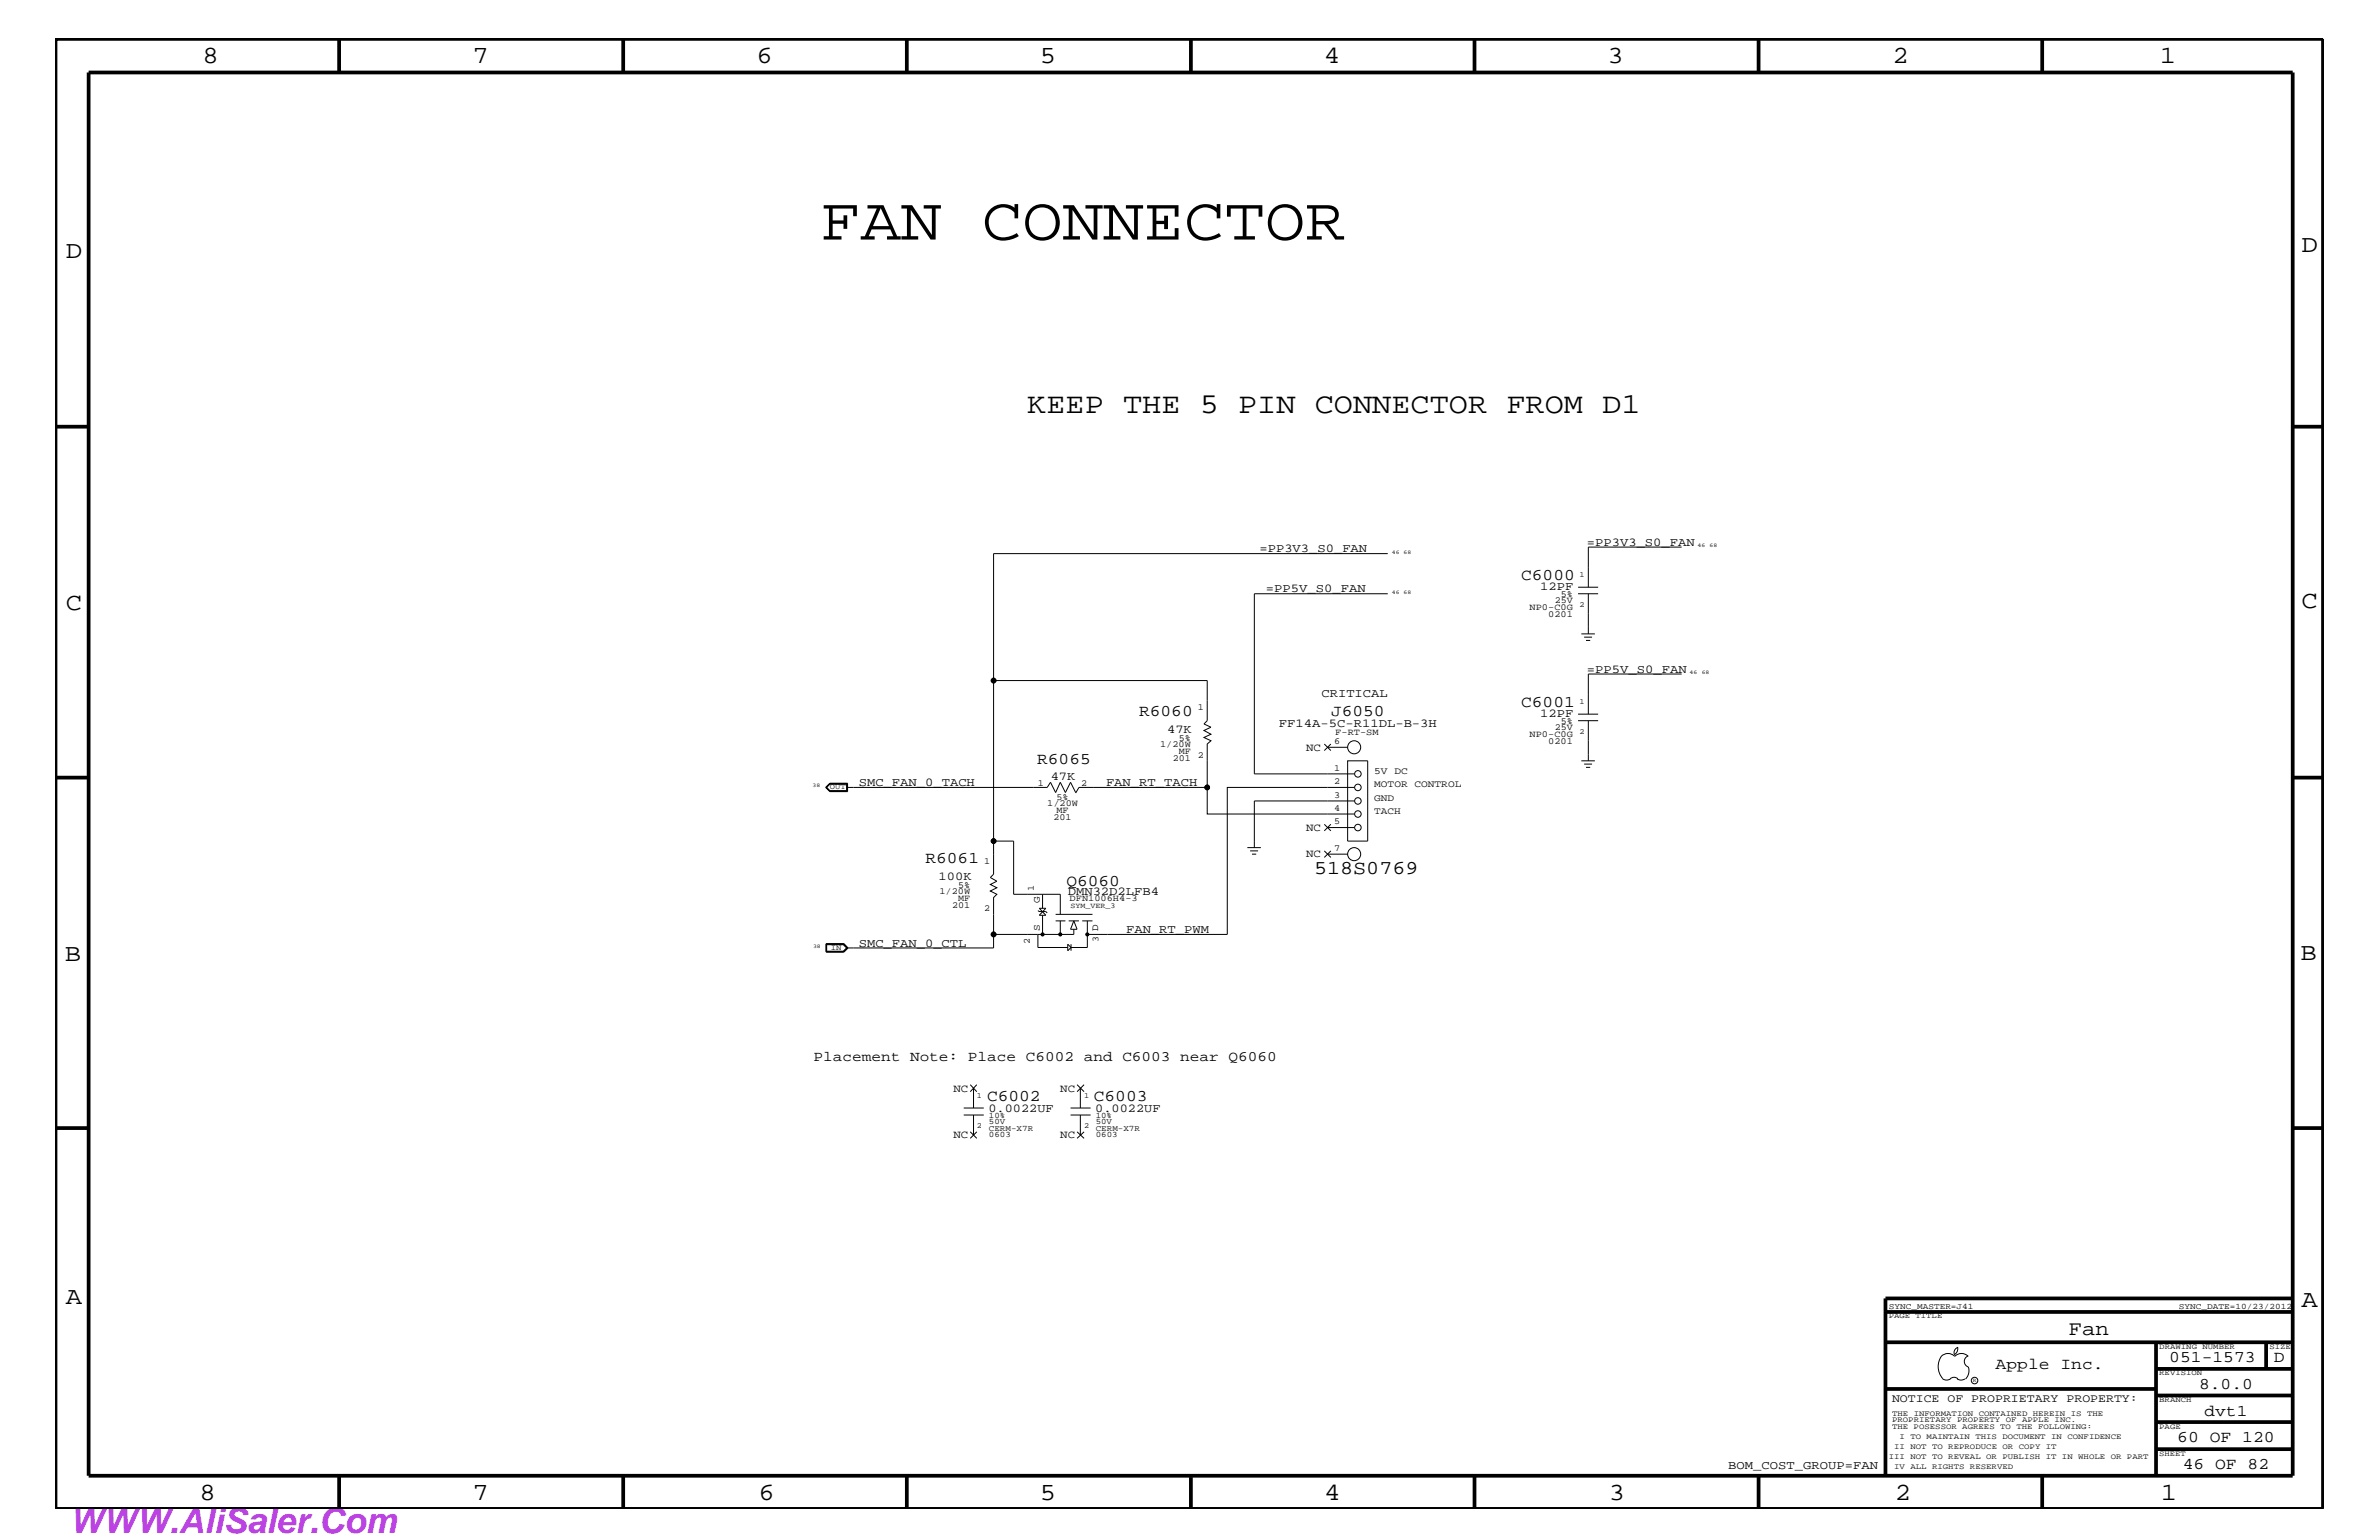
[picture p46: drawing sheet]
<svg xmlns="http://www.w3.org/2000/svg" width="432mm" height="279mm" viewBox="0 0 432 279" stroke-linecap="round" stroke-linejoin="round" font-family="sans-serif">
<defs><g id="words">
<text font-size="11.1" x="148.8" y="43.5">FAN CONNECTOR</text>
<text font-size="6.3" fill="#bd42e3" x="12.7" y="278.1">WWW.AliSaler.Com</text>
<text font-size="5.2" x="186.4" y="75">KEEP THE 5 PIN CONNECTOR FROM D1</text>
<g font-size="4.5">
<text x="36.7" y="11.5">8</text>
<text x="85.8" y="11.5">7</text>
<text x="137.3" y="11.5">6</text>
<text x="188.7" y="11.5">5</text>
<text x="240.3" y="11.5">4</text>
<text x="291.8" y="11.5">3</text>
<text x="343.5" y="11.5">2</text>
<text x="392" y="11.5">1</text>
<text x="11.9" y="46.8">D</text>
<text x="417.7" y="45.7">D</text>
<text x="11.9" y="110.6">C</text>
<text x="417.7" y="110.4">C</text>
<text x="11.8" y="174.3">B</text>
<text x="417.6" y="174.2">B</text>
<text x="11.9" y="236.7">A</text>
<text x="417.7" y="237.1">A</text>
<text x="36.2" y="272.1">8</text>
<text x="85.8" y="272.1">7</text>
<text x="137.7" y="272.1">6</text>
<text x="188.7" y="272.1">5</text>
<text x="240.4" y="272.1">4</text>
<text x="292" y="272.1">3</text>
<text x="343.9" y="272.1">2</text>
<text x="392.2" y="272.1">1</text>
</g>
<text font-size="3.7" x="375.5" y="242.3">Fan</text>
<text font-size="3.6" x="238.5" y="158.6">518S0769</text>
<g font-size="3">
<text x="276.1" y="105.3">C6000</text>
<text x="206.8" y="130">R6060</text>
<text x="241.6" y="130">J6050</text>
<text x="276.1" y="128.3">C6001</text>
<text x="188.3" y="138.6">R6065</text>
<text x="168" y="156.7">R6061</text>
<text x="193.5" y="160.8">Q6060</text>
<text x="179.2" y="199.8">C6002</text>
<text x="198.5" y="199.8">C6003</text>
<text x="362.2" y="248.4">Apple Inc.</text>
<text x="393.7" y="247.1">051-1573</text>
<text x="399.2" y="252">8.0.0</text>
<text x="412.7" y="247.1">D</text>
<text x="400.1" y="256.8">dvt1</text>
<text x="395.2" y="261.6">60 OF 120</text>
<text x="396.2" y="266.6">46 OF 82</text>
</g>
<text font-size="2.6" x="147.7" y="192.6">Placement Note: Place C6002 and C6003 near Q6060</text>
<g font-size="2.2">
<text x="228.6" y="100.2">=PP3V3_S0_FAN</text>
<text x="288" y="99">=PP3V3_S0_FAN</text>
<text x="229.8" y="107.5">=PP5V_S0_FAN</text>
<text x="279.6" y="107.1">12PF</text>
<text x="288" y="122">=PP5V_S0_FAN</text>
<text x="232.1" y="131.9">FF14A-5C-R11DL-B-3H</text>
<text x="239.9" y="126.4">CRITICAL</text>
<text x="279.6" y="130.2">12PF</text>
<text x="211.8" y="133">47K</text>
<text x="155.9" y="142.6">SMC_FAN_0_TACH</text>
<text x="190.7" y="141.5">47K</text>
<text x="200.7" y="142.6">FAN_RT_TACH</text>
<text x="170.3" y="159.7">100K</text>
<text x="193.8" y="162.4">DMN32D2LFB4</text>
<text x="155.9" y="171.7">SMC_FAN_0_CTL</text>
<text x="204.4" y="169.3">FAN_RT_PWM</text>
<text x="179.4" y="201.7">0.0022UF</text>
<text x="198.8" y="201.7">0.0022UF</text>
<text x="313.7" y="266.6">BOM_COST_GROUP=FAN</text>
</g>
<text font-size="2.1" x="343.4" y="254.4">NOTICE OF PROPRIETARY PROPERTY:</text>
<g font-size="2">
<text x="237.1" y="136.2">NC</text>
<text x="237.1" y="155.6">NC</text>
<text x="237.1" y="150.7">NC</text>
<text x="173.1" y="198.1">NC</text>
<text x="192.4" y="198.1">NC</text>
<text x="173.1" y="206.5">NC</text>
<text x="192.4" y="206.5">NC</text>
</g>
<g font-size="1.8">
<text x="249.4" y="142.9">MOTOR CONTROL</text>
<text x="249.4" y="140.4">5V DC</text>
<text x="249.4" y="145.3">GND</text>
<text x="249.4" y="147.7">TACH</text>
<text x="188.7" y="163.9" transform="rotate(-90 188.7 163.9)">G</text>
<text x="188.7" y="168.9" transform="rotate(-90 188.7 168.9)">S</text>
<text x="199.3" y="168.9" transform="rotate(-90 199.3 168.9)">D</text>
</g>
<g font-size="1.7">
<text x="277.6" y="110.6">NP0-C0G</text>
<text x="281" y="111.9">0201</text>
<text x="282.2" y="109.4">25V</text>
<text x="283.3" y="108.3">5%</text>
<text x="217.4" y="128.9">1</text>
<text x="283.3" y="131.3">5%</text>
<text x="210.6" y="135.6">1/20W</text>
<text x="214" y="134.4">5%</text>
<text x="214" y="136.8">MF</text>
<text x="217.4" y="137.4">2</text>
<text x="242.1" y="135">6</text>
<text x="242.4" y="133.3">F-RT-SM</text>
<text x="277.6" y="133.6">NP0-C0G</text>
<text x="281" y="134.9">0201</text>
<text x="282.2" y="132.4">25V</text>
<text x="188.4" y="142.5">1</text>
<text x="196.3" y="142.5">2</text>
<text x="212.9" y="138">201</text>
<text x="242.1" y="139.8">1</text>
<text x="242.1" y="142.3">2</text>
<text x="190.1" y="146.2">1/20W</text>
<text x="191.2" y="148.7">201</text>
<text x="191.8" y="145.1">5%</text>
<text x="191.8" y="147.5">MF</text>
<text x="242.1" y="144.7">3</text>
<text x="242.1" y="147.1">4</text>
<text x="242.1" y="149.5">5</text>
<text x="242.1" y="154.4">7</text>
<text x="173.9" y="161.1">5%</text>
<text x="178.6" y="156.8">1</text>
<text x="187.6" y="161.7" transform="rotate(-90 187.6 161.7)">1</text>
<text x="170.5" y="162.2">1/20W</text>
<text x="172.8" y="164.7">201</text>
<text x="173.9" y="163.5">MF</text>
<text x="178.6" y="165.3">2</text>
<text x="194.1" y="163.5">DFN1006H4-3</text>
<text x="186.9" y="171.2" transform="rotate(-90 186.9 171.2)">2</text>
<text x="199.4" y="171" transform="rotate(-90 199.4 171)">3</text>
</g>
<g font-size="1.5">
<text x="179.5" y="202.9">10%</text>
<text x="179.5" y="204">50V</text>
<text x="198.9" y="202.9">10%</text>
<text x="198.9" y="204">50V</text>
<text x="179.5" y="206.4">0603</text>
<text x="179.5" y="205.2">CERM-X7R</text>
<text x="198.9" y="205.2">CERM-X7R</text>
<text x="198.9" y="206.4">0603</text>
<text x="342.8" y="237.4">SYNC_MASTER=J41</text>
<text x="395.5" y="237.4">SYNC_DATE=10/23/2012</text>
</g>
<g font-size="1.4">
<text x="286.7" y="104.7">1</text>
<text x="286.7" y="110.2">2</text>
<text x="286.7" y="127.7">1</text>
<text x="286.7" y="133.2">2</text>
<text x="150.6" y="143.2">OUT</text>
<text x="194.3" y="164.7">SYM_VER_3</text>
<text x="150.8" y="172.3">IN</text>
<text x="177.3" y="199.2">1</text>
<text x="196.8" y="199.2">1</text>
<text x="177.3" y="204.7">2</text>
<text x="196.8" y="204.7">2</text>
<text x="342.8" y="239.2">PAGE TITLE</text>
<text x="391.9" y="244.7">DRAWING NUMBER</text>
<text x="411.9" y="244.7">SIZE</text>
<text x="391.9" y="249.5">REVISION</text>
<text x="343.4" y="256.8">THE INFORMATION CONTAINED HEREIN IS THE</text>
<text x="391.9" y="254.4">BRANCH</text>
<text x="343.4" y="258">PROPRIETARY PROPERTY OF APPLE INC.</text>
<text x="343.4" y="259.3">THE POSESSOR AGREES TO THE FOLLOWING:</text>
<text x="343.8" y="262.9">II NOT TO REPRODUCE OR COPY IT</text>
<text x="344.8" y="261.1">I TO MAINTAIN THIS DOCUMENT IN CONFIDENCE</text>
<text x="391.9" y="259.3">PAGE</text>
<text x="342.8" y="264.7">III NOT TO REVEAL OR PUBLISH IT IN WHOLE OR PART</text>
<text x="343.8" y="266.6">IV ALL RIGHTS RESERVED</text>
<text x="391.9" y="264.1">SHEET</text>
</g>
<g font-size="1">
<text x="252.6" y="100.4">46 68</text>
<text x="308.1" y="99.3">46</text>
<text x="310.3" y="99.3">68</text>
<text x="252.6" y="107.7">46 68</text>
<text x="306.7" y="122.3">46</text>
<text x="308.9" y="122.3">68</text>
<text x="147.5" y="142.9">38</text>
<text x="147.6" y="172">38</text>
<text x="358.1" y="250.7">R</text>
</g>
</g></defs>
<g fill="none" stroke="#000" stroke-width=".18">
<path d="M305.2 99.3h-16.9v7.2M251.9 107.7h-24.2v32.7h18.1M251.9 100.4h-71.6v52.2M286.4 107.7h3.7M286.4 106.5h3.7M287 115h2.5M287.5 115.6h1.5M287.9 116.2h.7M288.3 107.7v7.3M180.3 123.5h38.8v7.3l-.6 .5 1.3 .6-1.3 .6 1.3 .7-1.3 .6 1.3 .6-.7 .6v12.7h26.7M240.4 135l1.2 1.2M241 135.6h3.6"/>
<path d="M241.6 135l-1.2 1.2M244.6 138h3.6v14.6h-3.6zM286.4 130.8h3.7M286.4 129.6h3.7M287 138h2.5M287.5 138.6h1.5M287.9 139.2h.7M288.3 130.8v7.2M305.2 122.3h-16.9v7.3M149.9 142.9l.7-.7h3.2v1.3h-3.2zM150 142.9l.6-.6h3.1v1.2h-3.1zM150.6 142.1h3.2v1.5h-3.2l-.7-.7z"/>
<path d="M153.7 142.9h36.4l.6-1 .9 1.9 .8-1.9 1 1.9 .9-1.9 .9 1.9M219.1 142.9h-23.3l-.6 1M226.4 153.8h2.5M226.9 154.4h1.4M227.2 155h.8M240.4 154.4l1.2 1.2M240.4 149.5l1.2 1.2M241 155h3.6M241 150.1h4.8M241.6 154.4l-1.2 1.2M241.6 149.5l-1.2 1.2M245.8 142.9h-23v26.6h-25.4"/>
<path d="M245.8 145.3h-18.1v8.5M149.9 171.2h3.3l.7 .8-.7 .7h-3.3zM150 171.4h3.1l.6 .6M153.1 172.7l.7-.7-.7-.7h-3.1v1.4M153.2 171.2l.6 .8-.6 .7h-3.3M153.7 172l-.6 .6h-3.1M180.3 169.5v2.5h-26.6M188.4 165.2l.2 .2h1.2l.3 .2M188.4 169.5v2.4h5.4M188.6 164.8l1.2 1.3h-1.2l1.2-1.3zM189.2 162.2v2.6M189.2 166.1v3.4"/>
<path d="M191.6 165.9h6.7M191.6 167.1h1.8M192.4 165.9v-3.7h-8.4v-9.6h-3.7v6l-.6 .6 1.2 .7-1.2 .6 1.2 .6-1.2 .6 1.2 .5-.6 .6v6.7h14.6v-.9M192.4 167.1v2.4M193.8 171.3l.6 .6-.6 .6zM194 167.1h1.8M194.4 171.3v1.2M194.9 167.1l.6 1.5h-1.2zM196.4 167.1h1.9M197.4 167.1v4.8h-3M176.1 196.8l1.2 1.3M176.7 197.4v3.6"/>
<path d="M177.3 196.8l-1.2 1.3M195.5 196.8l1.3 1.3M196.1 197.4v3.6M196.8 196.8l-1.3 1.3M174.9 201h3.7M174.9 202.3h3.7M176.1 205.3l1.2 1.2M176.7 202.3v3.6M177.3 205.3l-1.2 1.2M194.3 201h3.7M194.3 202.3h3.7M195.5 205.3l1.3 1.2"/>
<path d="M196.1 202.3v3.6M196.8 205.3l-1.3 1.2M352.3 246.1a1.72 1.72 0 0 1 2.5 0 1.69 1.69 0 0 1 2.4 0M352.4 246a3.2 3.2 0 0 0 .4 4.3l.8 .1 .4-.2M354 250.2l.7-.3 .7 .3M355.2 250.2l.7 .2 .7-.2M355.3 244.4v.3a1.18 1.18 0 0 1-.6 1.1M355.4 244.4a.99 .99 0 0 0-.6 1.4M357.2 246a1.04 1.04 0 0 0-.7 1 1.04 1.04 0 0 0 .7 1M357.3 248l.1 .7a2.11 2.11 0 0 1-.6 1.5"/>
<circle cx="180.3" cy="123.5" r=".42"/>
<circle cx="245.8" cy="135.6" r="1.19"/>
<circle cx="180.3" cy="152.6" r=".42"/>
<circle cx="219.1" cy="142.9" r=".42"/>
<circle cx="245.8" cy="155" r="1.19"/>
<circle cx="246.5" cy="147.7" r=".59"/>
<circle cx="246.5" cy="150.1" r=".59"/>
<circle cx="246.5" cy="145.3" r=".59"/>
<circle cx="246.5" cy="140.4" r=".59"/>
<circle cx="246.5" cy="142.9" r=".59"/>
<circle cx="180.3" cy="169.5" r=".42"/>
<circle cx="189.2" cy="169.5" r=".25"/>
<circle cx="192.4" cy="169.5" r=".25"/>
<circle cx="197.4" cy="169.5" r=".25"/>
<circle cx="358.4" cy="250.5" r=".59"/>
</g>
<g fill="#000">
<circle cx="180.3" cy="123.5" r=".42"/>
<circle cx="180.3" cy="152.6" r=".42"/>
<circle cx="219.1" cy="142.9" r=".42"/>
<circle cx="180.3" cy="169.5" r=".42"/>
<circle cx="189.2" cy="169.5" r=".25"/>
<circle cx="192.4" cy="169.5" r=".25"/>
<circle cx="197.4" cy="169.5" r=".25"/>
</g>
<g fill="none" stroke="#000" stroke-width=".68" stroke-linecap="butt">
<path d="M10.1 7.1h411.5v266.7h-411.5zM16.1 13.2h400v254.5h-400zM61.6 7.1v6.1M113.1 7.1v6.1M164.6 7.1v6.1M216.2 7.1v6.1M267.6 7.1v6.1M319.2 7.1v6.1M370.7 7.1v6.1M10.1 77.4h6M416.1 77.4h5.5M10.1 141.1h6"/>
<path d="M416.1 141.1h5.5M10.1 204.7h6M416.1 204.7h5.5M342.2 238h73.9M416.1 235.6h-73.9v32.1M342.2 252h49.1M342.2 243.5h73.9M391.3 258h24.8M391.3 253.2h24.8M391.3 248.4h24.8M391.3 243.5v24.2M411.3 243.5v4.9"/>
<path d="M61.6 267.7v6.1M113.1 267.7v6.1M164.6 267.7v6.1M216.2 268v5.8M267.6 267.7v6.1M319.2 267.7v6.1M370.7 267.7v6.1M391.3 262.9h24.8"/>
</g>
<use href="#words"/>
</svg>
